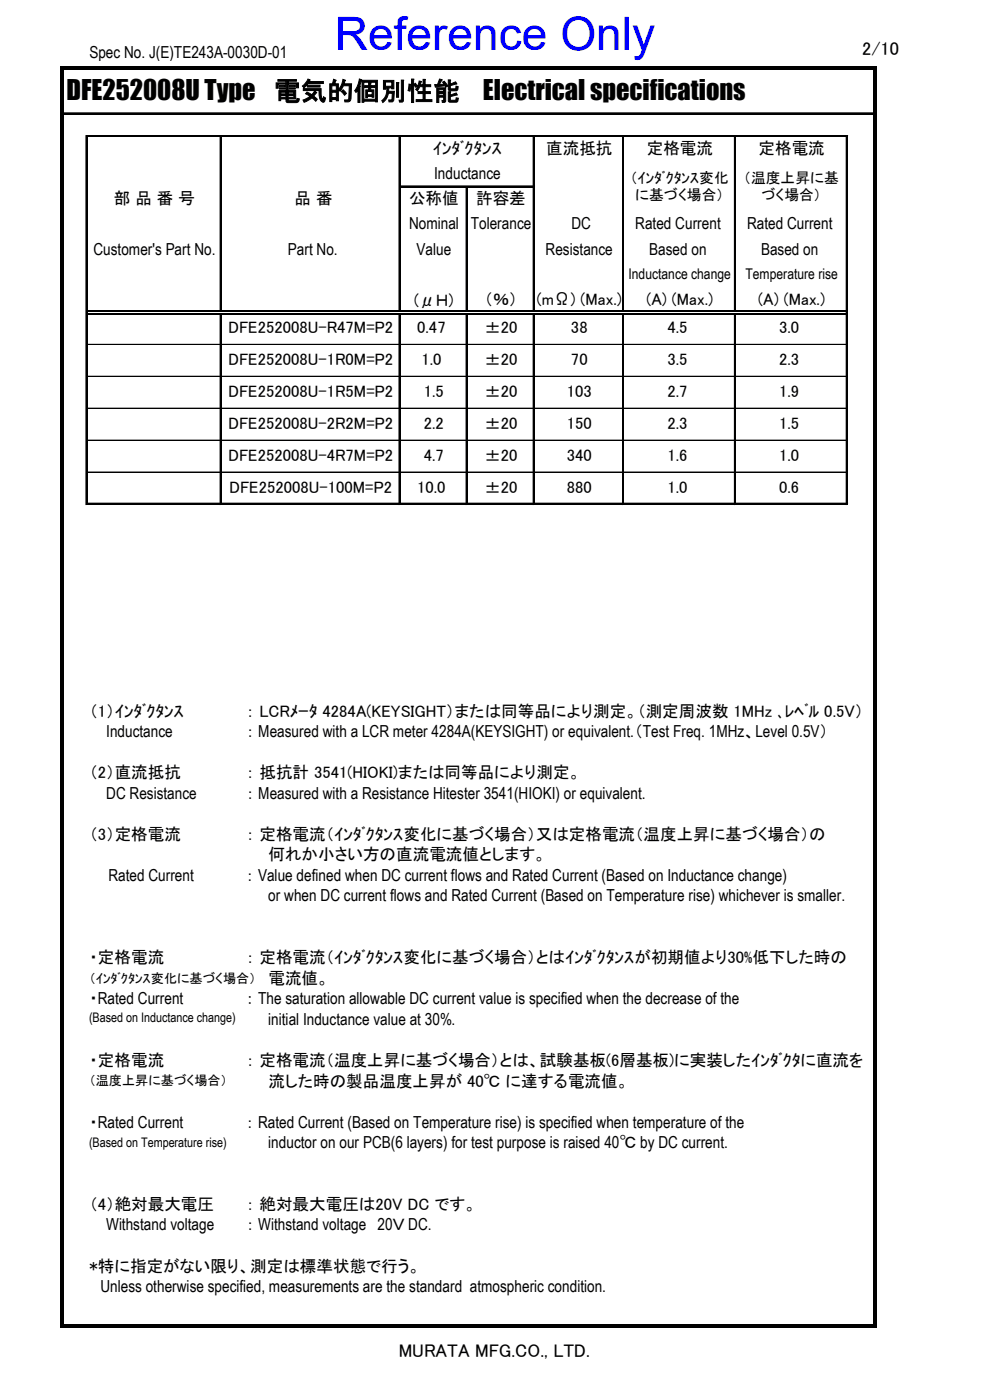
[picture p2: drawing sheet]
<svg xmlns="http://www.w3.org/2000/svg" width="212mm" height="300mm" viewBox="0 0 212 300" stroke-linecap="round" stroke-linejoin="round" font-family="sans-serif">
<defs><g id="words">
<text font-size="9.9" fill="#00f" x="71.7" y="10.6">Reference Only</text>
<g font-size="5.6">
<text x="14.2" y="21.5">DFE252008U Type 電気的個別性能</text>
<text x="103.5" y="21.5">Electrical specifications</text>
</g>
<g font-size="3.9">
<text x="184.7" y="11.8">2/10</text>
<text x="85.4" y="290.8">MURATA MFG.CO., LTD.</text>
</g>
<g font-size="3.5">
<text x="19.2" y="12.4">Spec No. J(E)TE243A-0030D-01</text>
<text x="92.7" y="33">ｲﾝﾀﾞｸﾀﾝｽ</text>
<text x="117" y="33">直流抵抗</text>
<text x="138.6" y="33">定格電流</text>
<text x="162.5" y="33">定格電流</text>
<text x="93" y="38.4">Inductance</text>
<text x="24.4" y="43.8">部 品 番 号</text>
<text x="63.1" y="43.8">品 番</text>
<text x="87.6" y="43.8">公称値</text>
<text x="102" y="43.8">許容差</text>
<text x="87.6" y="49.2">Nominal</text>
<text x="100.9" y="49.2">Tolerance</text>
<text x="122.4" y="49.2">DC</text>
<text x="136.1" y="49.2">Rated Current</text>
<text x="160" y="49.2">Rated Current</text>
<text x="20" y="54.6">Customer's Part No.</text>
<text x="61.7" y="54.6">Part No.</text>
<text x="89.3" y="54.7">Value</text>
<text x="116.9" y="54.6">Resistance</text>
<text x="139.1" y="54.6">Based on</text>
<text x="163" y="54.6">Based on</text>
<text x="88.7" y="65.5">(μＨ)</text>
<text x="103.8" y="65.3">（％）</text>
<text x="115" y="65.3">(mΩ) (Max.)</text>
<text x="138.5" y="65.3">(A) (Max.)</text>
<text x="162.4" y="65.3">(A) (Max.)</text>
<text x="48.9" y="71.5">DFE252008U-R47M=P2</text>
<text x="89.4" y="71.5">0.47</text>
<text x="103.8" y="71.5">±20</text>
<text x="122.3" y="71.5">38</text>
<text x="143" y="71.5">4.5</text>
<text x="166.9" y="71.5">3.0</text>
<text x="48.9" y="78.3">DFE252008U-1R0M=P2</text>
<text x="90.3" y="78.3">1.0</text>
<text x="103.8" y="78.3">±20</text>
<text x="122.3" y="78.3">70</text>
<text x="143" y="78.3">3.5</text>
<text x="166.9" y="78.3">2.3</text>
<text x="48.9" y="85.1">DFE252008U-1R5M=P2</text>
<text x="90.8" y="85.1">1.5</text>
<text x="103.8" y="85.1">±20</text>
<text x="121.4" y="85.1">103</text>
<text x="143" y="85.1">2.7</text>
<text x="166.9" y="85.1">1.9</text>
<text x="48.9" y="92">DFE252008U-2R2M=P2</text>
<text x="90.8" y="92">2.2</text>
<text x="103.8" y="92">±20</text>
<text x="121.4" y="92">150</text>
<text x="143" y="92">2.3</text>
<text x="166.9" y="92">1.5</text>
<text x="48.9" y="98.8">DFE252008U-4R7M=P2</text>
<text x="90.8" y="98.8">4.7</text>
<text x="103.8" y="98.8">±20</text>
<text x="121.4" y="98.8">340</text>
<text x="143" y="98.8">1.6</text>
<text x="166.9" y="98.8">1.0</text>
<text x="49.1" y="105.7">DFE252008U-100M=P2</text>
<text x="89.4" y="105.7">10.0</text>
<text x="103.8" y="105.7">±20</text>
<text x="121.4" y="105.7">880</text>
<text x="143" y="105.7">1.0</text>
<text x="166.9" y="105.7">0.6</text>
<text x="19.2" y="153.6">（1）ｲﾝﾀﾞｸﾀﾝｽ</text>
<text x="52.7" y="153.6">： LCRﾒｰﾀ 4284A(KEYSIGHT）または同等品により測定。（測定周波数 1MHz ､ﾚﾍﾞﾙ 0.5V）</text>
<text x="22.8" y="157.9">Inductance</text>
<text x="52.7" y="158">： Measured with a LCR meter 4284A(KEYSIGHT) or equivalent.（Test Freq. 1MHz、Level 0.5V）</text>
<text x="19.2" y="166.8">（2）直流抵抗</text>
<text x="52.7" y="166.8">： 抵抗計 3541(HIOKI)または同等品により測定。</text>
<text x="22.8" y="171.2">DC Resistance</text>
<text x="52.7" y="171.2">： Measured with a Resistance Hitester 3541(HIOKI) or equivalent.</text>
<text x="19.2" y="180">（3）定格電流</text>
<text x="52.7" y="180">： 定格電流（ｲﾝﾀﾞｸﾀﾝｽ変化に基づく場合）又は定格電流（温度上昇に基づく場合）の</text>
<text x="57.5" y="184.4">何れか小さい方の直流電流値とします。</text>
<text x="23.2" y="188.8">Rated Current</text>
<text x="52.7" y="188.8">： Value defined when DC current flows and Rated Current (Based on Inductance change)</text>
<text x="57.5" y="193.2">or when DC current flows and Rated Current (Based on Temperature rise) whichever is smaller.</text>
<text x="19.2" y="206.4">・定格電流</text>
<text x="52.7" y="206.4">： 定格電流（ｲﾝﾀﾞｸﾀﾝｽ変化に基づく場合）とはｲﾝﾀﾞｸﾀﾝｽが初期値より30%低下した時の</text>
<text x="19.2" y="215.1">・Rated Current</text>
<text x="52.7" y="215.3">： The saturation allowable DC current value is specified when the decrease of the</text>
<text x="57.5" y="210.8">電流値。</text>
<text x="57.5" y="219.6">initial Inductance value at 30%.</text>
<text x="19.2" y="228.5">・定格電流</text>
<text x="52.7" y="228.5">： 定格電流（温度上昇に基づく場合）とは、試験基板(6層基板)に実装したｲﾝﾀﾞｸﾀに直流を</text>
<text x="57.5" y="232.9">流した時の製品温度上昇が 40℃ に達する電流値。</text>
<text x="19.2" y="241.7">・Rated Current</text>
<text x="52.7" y="241.7">： Rated Current (Based on Temperature rise) is specified when temperature of the</text>
<text x="57.5" y="246.1">inductor on our PCB(6 layers) for test purpose is raised 40℃ by DC current.</text>
<text x="19.2" y="259.3">（4）絶対最大電圧</text>
<text x="22.8" y="263.7">Withstand voltage</text>
<text x="52.7" y="259.3">： 絶対最大電圧は20V DC です。</text>
<text x="52.7" y="263.7">： Withstand voltage 20Ｖ DC.</text>
<text x="19.2" y="272.5">*特に指定がない限り、測定は標準状態で行う。</text>
<text x="21.5" y="276.9">Unless otherwise specified, measurements are the standard atmospheric condition.</text>
</g>
<g font-size="3.2">
<text x="135" y="39.2">（ｲﾝﾀﾞｸﾀﾝｽ変化</text>
<text x="159.3" y="39.2">（温度上昇に基</text>
<text x="136.1" y="42.8">に基づく場合）</text>
<text x="163.1" y="42.8">づく場合）</text>
<text x="134.6" y="59.8">Inductance change</text>
<text x="159.7" y="59.8">Temperature rise</text>
</g>
<g font-size="2.8">
<text x="19.1" y="210.6">（ｲﾝﾀﾞｸﾀﾝｽ変化に基づく場合）</text>
<text x="19.1" y="219">(Based on Inductance change)</text>
<text x="19.1" y="232.6">（温度上昇に基づく場合）</text>
<text x="19.1" y="245.8">(Based on Temperature rise)</text>
</g>
</g></defs>
<g fill="none" stroke="#000" stroke-width=".21">
<path d="M13.7 24.2h173.5M18.4 29.1v79M18.8 29.1h162.8M47.2 29.4v37M85.5 29.4v37M85.8 39.8h28.7M114.2 29.4v37M133.4 29.4v37M157.3 29.4v37M181.3 29.4v78.7M99.9 40.2v26.2M18.7 73.8h28.4"/>
<path d="M47.2 67.5v40.6M47.5 73.8h38M85.5 67.5v40.6M85.8 73.8h14M99.9 67.5v40.6M100.2 73.8h14M114.2 67.5v40.6M114.5 73.8h18.9M133.4 67.5v40.6M133.7 73.8h23.6M157.3 67.5v40.6M157.6 73.8h23.7"/>
<path d="M18.7 80.6h28.4M18.7 87.5h28.4M18.7 94.3h28.4M47.5 80.6h38M47.5 87.5h38M47.5 94.3h38M85.8 80.6h14M85.8 87.5h14M85.8 94.3h14M100.2 80.6h14M100.2 87.5h14M100.2 94.3h14"/>
<path d="M114.5 80.6h18.9M114.5 87.5h18.9M114.5 94.3h18.9M133.7 80.6h23.6M133.7 87.5h23.6M133.7 94.3h23.6M157.6 80.6h23.7M157.6 87.5h23.7M157.6 94.3h23.7M18.7 101.2h28.4M18.8 107.8h162.8M47.5 101.2h38"/>
<path d="M85.8 101.2h14M100.2 101.2h14M114.5 101.2h18.9M133.7 101.2h23.6M157.6 101.2h23.7"/>
</g>
<g fill="none" stroke="#000" stroke-width=".34">
<path d="M13.6 24.3h173.6M18.6 29v79.2M18.7 29.2h162.9M47.3 29.4v37M85.6 29.4v37M85.8 40h28.7M114.4 29.4v37M133.5 29.4v37M157.5 29.4v37M181.4 29.4v78.8M100 40.2v26.2M18.7 66.6h162.6"/>
<path d="M18.7 67.3h162.6M47.3 67.4v40.8M85.6 67.4v40.8M100 67.4v40.8M114.4 67.4v40.8M133.5 67.4v40.8M157.5 67.4v40.8M18.7 108h162.9"/>
</g>
<g fill="#000">
<path d="M13.6 14.2h174.3v.7h-174.3z" fill-rule="evenodd"/>
<path d="M13 14.2h.6v270.3h-.6z" fill-rule="evenodd"/>
<path d="M13.6 283.8h174.3v.7h-174.3z" fill-rule="evenodd"/>
<path d="M187.2 14.9h.7v269.6h-.7z" fill-rule="evenodd"/>
</g>
<use href="#words"/>
</svg>
